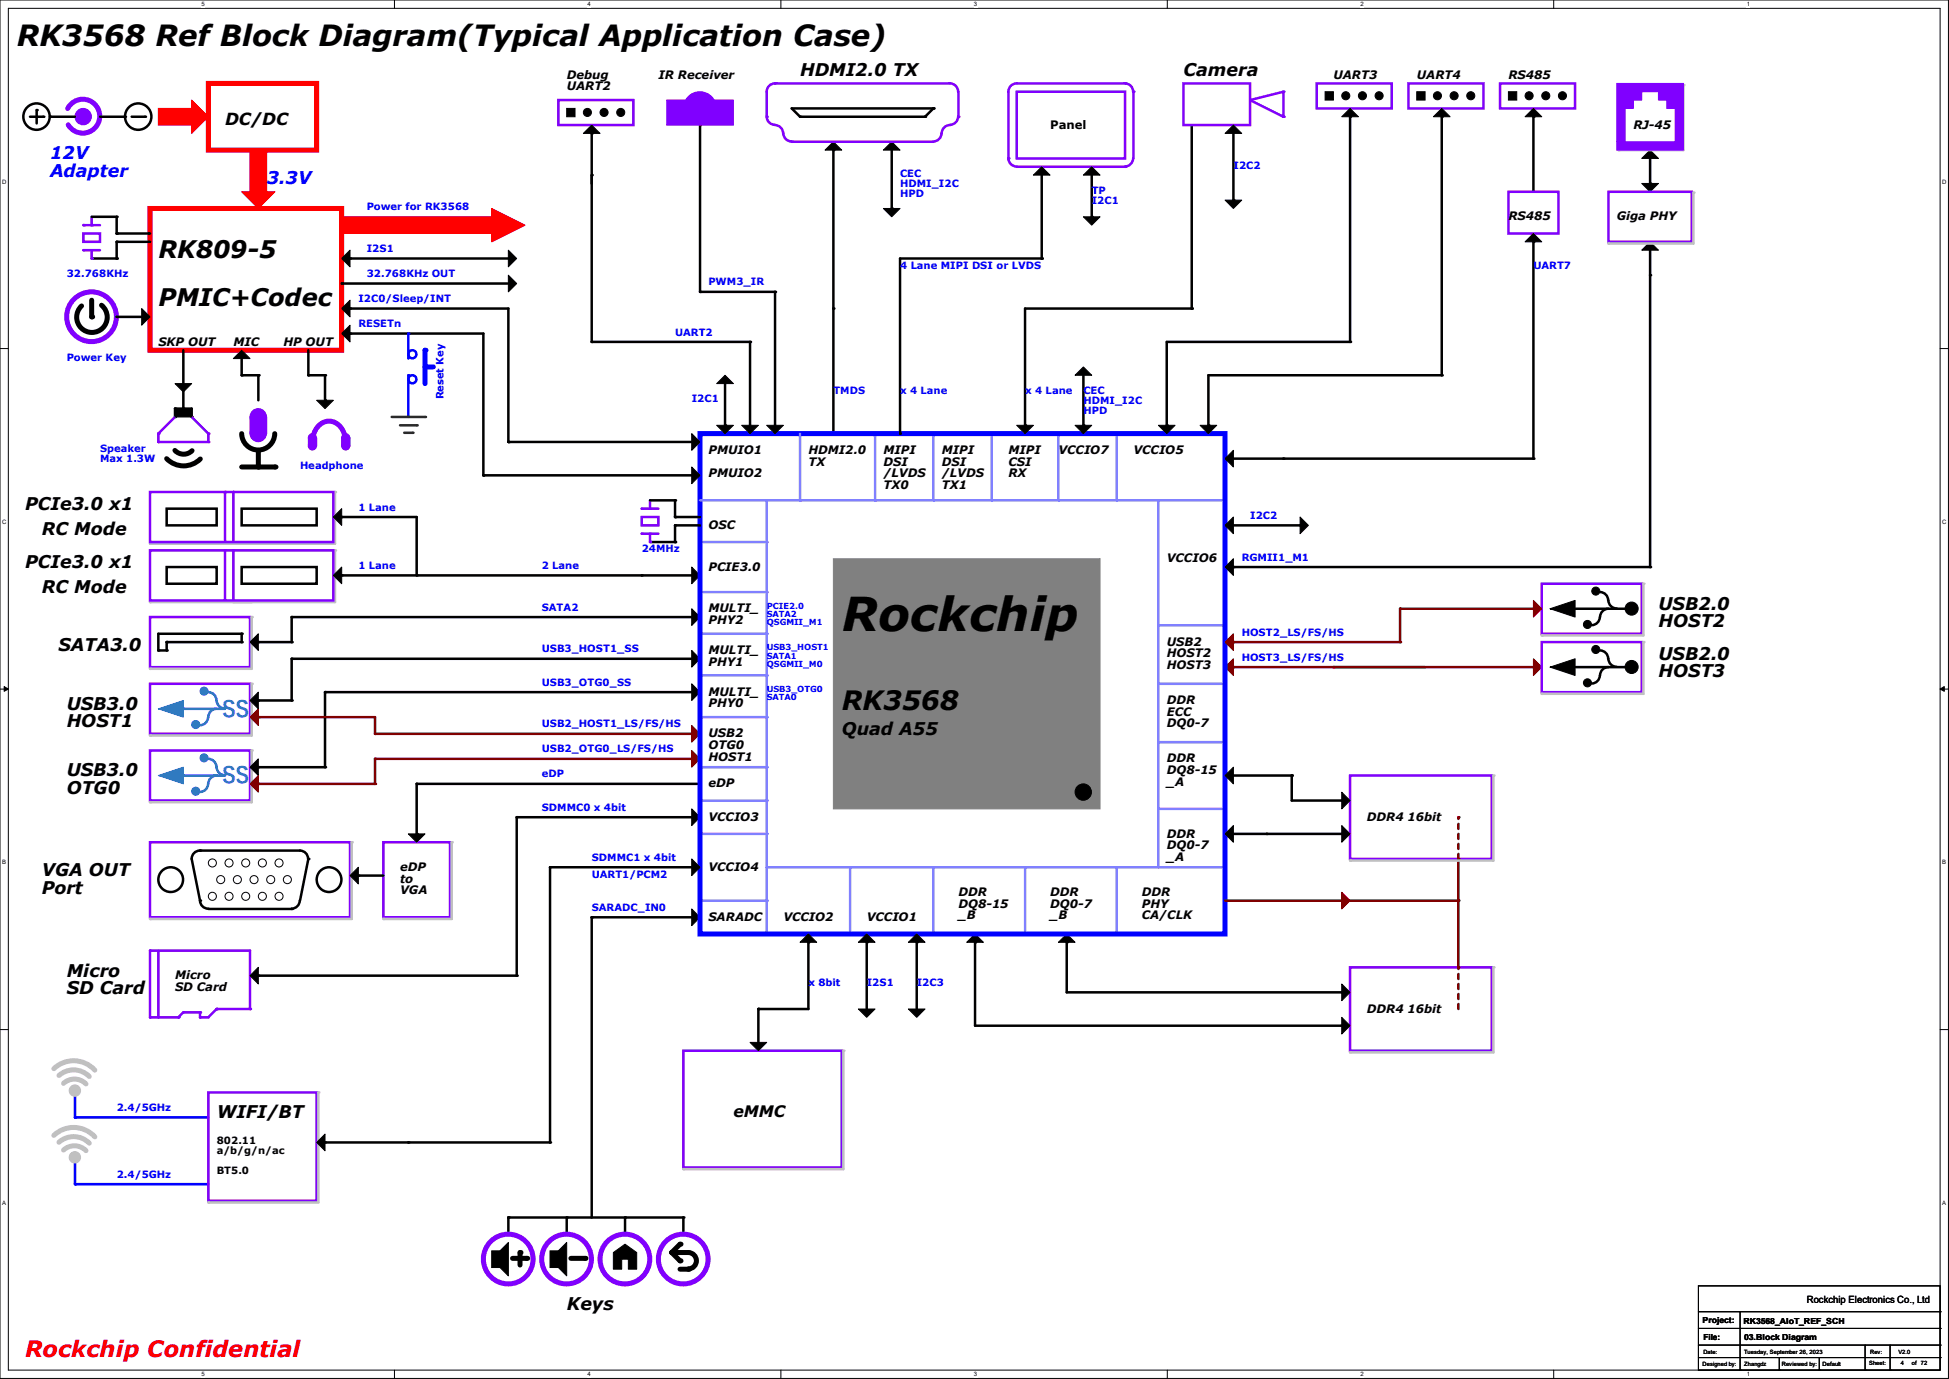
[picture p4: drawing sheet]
<svg xmlns="http://www.w3.org/2000/svg" width="297mm" height="210mm" viewBox="0 0 297 210" stroke-linecap="round" stroke-linejoin="round" font-family="sans-serif">
<defs><g id="words">
<text font-size="7.1" x="128.3" y="96.1">Rockchip</text>
<text font-size="4.4" x="2.5" y="7">RK3568 Ref Block Diagram(Typical Application Case)</text>
<text font-size="4.1" x="128.3" y="108.2">RK3568</text>
<g font-size="3.7">
<text x="24.1" y="39.3">RK809-5</text>
<text x="24.1" y="46.7">PMIC+Codec</text>
</g>
<g font-size="3.7" fill="#0080ff">
<text x="33.9" y="109">SS</text>
<text x="33.9" y="119.2">SS</text>
</g>
<text font-size="3.4" fill="#f00" x="3.8" y="206.7">Rockchip Confidential</text>
<g font-size="2.7">
<text x="121.9" y="11.6">HDMI2.0 TX</text>
<text x="180.3" y="11.6">Camera</text>
<text x="3.8" y="77.6">PCIe3.0 x1</text>
<text x="6.3" y="81.4">RC Mode</text>
<text x="3.8" y="86.5">PCIe3.0 x1</text>
<text x="6.3" y="90.3">RC Mode</text>
<text x="252.7" y="92.8">USB2.0</text>
<text x="252.7" y="95.5">HOST2</text>
<text x="8.9" y="99.2">SATA3.0</text>
<text x="252.7" y="100.5">USB2.0</text>
<text x="252.7" y="103.1">HOST3</text>
<text x="10.2" y="108.1">USB3.0</text>
<text x="10.2" y="110.7">HOST1</text>
<text x="128.3" y="111.9">Quad A55</text>
<text x="10.2" y="118.2">USB3.0</text>
<text x="10.2" y="120.9">OTG0</text>
<text x="6.3" y="133.5">VGA OUT</text>
<text x="6.3" y="136.1">Port</text>
<text x="10.2" y="148.7">Micro</text>
<text x="10.2" y="151.4">SD Card</text>
<text x="33" y="170.3">WIFI/BT</text>
<text x="86.4" y="199.5">Keys</text>
</g>
<g font-size="2.7" fill="#00f">
<text x="7.6" y="24.3">12V</text>
<text x="7.6" y="26.9">Adapter</text>
<text x="40.6" y="28.1">3.3V</text>
</g>
<text font-size="2.5" x="34.3" y="19.1">DC/DC</text>
<text font-size="2.4" x="111.8" y="170.1">eMMC</text>
<g font-size="1.8">
<text x="86.4" y="12">Debug</text>
<text x="100.3" y="12">IR Receiver</text>
<text x="203.2" y="12">UART3</text>
<text x="215.9" y="12">UART4</text>
<text x="229.9" y="12">RS485</text>
<text x="86.4" y="13.8">UART2</text>
<text x="160" y="19.6">Panel</text>
<text x="248.9" y="19.6">RJ-45</text>
<text x="229.9" y="33.6">RS485</text>
<text x="246.4" y="33.6">Giga PHY</text>
<text x="24.1" y="52.6">SKP OUT</text>
<text x="35.6" y="52.6">MIC</text>
<text x="43.2" y="52.6">HP OUT</text>
<text x="107.9" y="69.1">PMUIO1</text>
<text x="123.2" y="69.1">HDMI2.0</text>
<text x="123.2" y="70.9">TX</text>
<text x="134.6" y="69.1">MIPI</text>
<text x="134.6" y="70.9">DSI</text>
<text x="143.5" y="69.1">MIPI</text>
<text x="143.5" y="70.9">DSI</text>
<text x="153.7" y="69.1">MIPI</text>
<text x="153.7" y="70.9">CSI</text>
<text x="161.3" y="69.1">VCCIO7</text>
<text x="172.7" y="69.1">VCCIO5</text>
<text x="107.9" y="72.7">PMUIO2</text>
<text x="134.6" y="72.7">/LVDS</text>
<text x="134.6" y="74.5">TX0</text>
<text x="143.5" y="72.7">/LVDS</text>
<text x="143.5" y="74.5">TX1</text>
<text x="153.7" y="72.7">RX</text>
<text x="107.9" y="80.6">OSC</text>
<text x="107.9" y="86.9">PCIE3.0</text>
<text x="177.8" y="85.6">VCCIO6</text>
<text x="107.9" y="93.3">MULTI_</text>
<text x="107.9" y="95">PHY2</text>
<text x="107.9" y="99.6">MULTI_</text>
<text x="107.9" y="101.4">PHY1</text>
<text x="177.8" y="98.3">USB2</text>
<text x="177.8" y="100.1">HOST2</text>
<text x="177.8" y="101.9">HOST3</text>
<text x="107.9" y="106">MULTI_</text>
<text x="107.9" y="107.7">PHY0</text>
<text x="177.8" y="107.2">DDR</text>
<text x="107.9" y="112.3">USB2</text>
<text x="177.8" y="109">ECC</text>
<text x="177.8" y="110.8">DQ0-7</text>
<text x="107.9" y="114.1">OTG0</text>
<text x="107.9" y="115.9">HOST1</text>
<text x="107.9" y="119.9">eDP</text>
<text x="177.8" y="116.1">DDR</text>
<text x="177.8" y="117.9">DQ8-15</text>
<text x="177.8" y="119.7">_A</text>
<text x="107.9" y="125">VCCIO3</text>
<text x="208.3" y="125">DDR4 16bit</text>
<text x="177.8" y="127.6">DDR</text>
<text x="177.8" y="129.3">DQ0-7</text>
<text x="177.8" y="131.1">_A</text>
<text x="61" y="132.6">eDP</text>
<text x="61" y="134.4">to</text>
<text x="61" y="136.2">VGA</text>
<text x="107.9" y="132.6">VCCIO4</text>
<text x="146" y="136.4">DDR</text>
<text x="160" y="136.4">DDR</text>
<text x="174" y="136.4">DDR</text>
<text x="107.9" y="140.3">SARADC</text>
<text x="119.4" y="140.3">VCCIO2</text>
<text x="132.1" y="140.3">VCCIO1</text>
<text x="146" y="138.2">DQ8-15</text>
<text x="146" y="140">_B</text>
<text x="160" y="138.2">DQ0-7</text>
<text x="160" y="140">_B</text>
<text x="174" y="138.2">PHY</text>
<text x="174" y="140">CA/CLK</text>
<text x="26.7" y="149.1">Micro</text>
<text x="26.7" y="150.9">SD Card</text>
<text x="208.3" y="154.2">DDR4 16bit</text>
</g>
<g font-size="1.5" fill="#00f">
<text x="137.2" y="27">CEC</text>
<text x="137.2" y="28.5">HDMI_I2C</text>
<text x="166.4" y="29.5">TP</text>
<text x="188" y="25.7">I2C2</text>
<text x="55.9" y="32">Power for RK3568</text>
<text x="137.2" y="30">HPD</text>
<text x="166.4" y="31">I2C1</text>
<text x="55.9" y="38.4">I2S1</text>
<text x="137.2" y="40.9">4 Lane MIPI DSI or LVDS</text>
<text x="233.7" y="40.9">UART7</text>
<text x="10.2" y="42.2">32.768KHz</text>
<text x="54.6" y="46">I2C0/Sleep/INT</text>
<text x="55.9" y="42.2">32.768KHz OUT</text>
<text x="107.9" y="43.5">PWM3_IR</text>
<text x="54.6" y="49.8">RESETn</text>
<text x="102.9" y="51.1">UART2</text>
<text x="10.2" y="54.9">Power Key</text>
<text x="127" y="60">TMDS</text>
<text x="137.2" y="60">x 4 Lane</text>
<text x="156.2" y="60">x 4 Lane</text>
<text x="165.1" y="60">CEC</text>
<text x="67.6" y="60.8" transform="rotate(-90 67.6 60.8)">Reset Key</text>
<text x="105.4" y="61.3">I2C1</text>
<text x="165.1" y="61.5">HDMI_I2C</text>
<text x="165.1" y="63">HPD</text>
<text x="15.2" y="68.9">Speaker</text>
<text x="15.2" y="70.4">Max 1.3W</text>
<text x="45.7" y="71.4">Headphone</text>
<text x="54.6" y="77.8">1 Lane</text>
<text x="190.5" y="79">I2C2</text>
<text x="54.6" y="86.7">1 Lane</text>
<text x="82.5" y="86.7">2 Lane</text>
<text x="97.8" y="84.1">24MHz</text>
<text x="189.2" y="85.4">RGMII1_M1</text>
<text x="82.5" y="93">SATA2</text>
<text x="82.5" y="99.4">USB3_HOST1_SS</text>
<text x="189.2" y="96.8">HOST2_LS/FS/HS</text>
<text x="189.2" y="100.6">HOST3_LS/FS/HS</text>
<text x="82.5" y="104.4">USB3_OTG0_SS</text>
<text x="82.5" y="110.8">USB2_HOST1_LS/FS/HS</text>
<text x="82.5" y="114.6">USB2_OTG0_LS/FS/HS</text>
<text x="82.5" y="118.4">eDP</text>
<text x="82.5" y="123.5">SDMMC0 x 4bit</text>
<text x="90.2" y="131.1">SDMMC1 x 4bit</text>
<text x="90.2" y="133.6">UART1/PCM2</text>
<text x="90.2" y="138.7">SARADC_IN0</text>
<text x="123.2" y="150.2">x 8bit</text>
<text x="132.1" y="150.2">I2S1</text>
<text x="139.7" y="150.2">I2C3</text>
<text x="17.8" y="169.2">2.4/5GHz</text>
<text x="17.8" y="179.4">2.4/5GHz</text>
</g>
<g font-size="1.5">
<text x="33" y="174.3">802.11</text>
<text x="33" y="175.8">a/b/g/n/ac</text>
<text x="33" y="178.9">BT5.0</text>
<text x="275.3" y="198.5">Rockchip Electronics Co., Ltd</text>
</g>
<g font-size="1.3" fill="#00f">
<text x="116.8" y="92.7">PCIE2.0</text>
<text x="116.8" y="94">SATA2</text>
<text x="116.8" y="95.2">QSGMII_M1</text>
<text x="116.8" y="99.1">USB3_HOST1</text>
<text x="116.8" y="100.3">SATA1</text>
<text x="116.8" y="101.6">QSGMII_M0</text>
<text x="116.8" y="105.4">USB3_OTG0</text>
<text x="116.8" y="106.7">SATA0</text>
</g>
<g font-size="1.3">
<text x="259.5" y="201.5">Project:</text>
<text x="265.7" y="201.6">RK3568_AIoT_REF_SCH</text>
<text x="259.6" y="204">File:</text>
<text x="265.8" y="204.1">03.Block Diagram</text>
</g>
<g font-size=".9">
<text x="30.7" y=".9">5</text>
<text x="89.5" y=".9">4</text>
<text x="148.4" y=".9">3</text>
<text x="207.3" y=".9">2</text>
<text x="266.2" y=".9">1</text>
<text x=".3" y="28">D</text>
<text x="296" y="28">D</text>
<text x=".3" y="79.8">C</text>
<text x="296" y="79.8">C</text>
<text x=".3" y="131.7">B</text>
<text x="296" y="131.7">B</text>
<text x=".3" y="183.5">A</text>
<text x="296" y="183.5">A</text>
<text x="30.7" y="209.6">5</text>
<text x="89.5" y="209.6">4</text>
<text x="148.4" y="209.6">3</text>
<text x="207.3" y="209.6">2</text>
<text x="259.5" y="208.1">Designed by:</text>
<text x="259.6" y="206.2">Date:</text>
<text x="265.8" y="206.2">Tuesday, September 26, 2023</text>
<text x="265.8" y="208.1">Zhangdz</text>
<text x="266.2" y="209.6">1</text>
<text x="271.5" y="208.1">Reviewed by:</text>
<text x="277.7" y="208.1">Default</text>
<text x="284.9" y="207.9">Sheet:</text>
<text x="285" y="206.2">Rev:</text>
<text x="289.3" y="206.2">V2.0</text>
<text x="289.7" y="207.9">4</text>
<text x="291.3" y="207.9">of 72</text>
</g>
</g></defs>
<path d="M0 0h296.9v209.9h-296.9zM1.3 1.3h294.4v207.4h-294.4z" fill="none" stroke="#000" stroke-width=".15"/>
<g fill="#fff">
<path d="M30.7 .1h.5v1h-.5z"/>
<path d="M30.7 208.8h.5v1h-.5z"/>
</g>
<path d="M60.1 0v1.3M60.1 208.7v1.2" fill="none" stroke="#000" stroke-width=".15"/>
<g fill="#fff">
<path d="M89.5 .1h.5v1h-.5z"/>
<path d="M89.5 208.8h.5v1h-.5z"/>
</g>
<path d="M119 0v1.3M119 208.7v1.2" fill="none" stroke="#000" stroke-width=".15"/>
<g fill="#fff">
<path d="M148.4 .1h.5v1h-.5z"/>
<path d="M148.4 208.8h.5v1h-.5z"/>
</g>
<path d="M177.9 0v1.3M177.9 208.7v1.2" fill="none" stroke="#000" stroke-width=".15"/>
<g fill="#fff">
<path d="M207.3 .1h.5v1h-.5z"/>
<path d="M207.3 208.8h.5v1h-.5z"/>
</g>
<path d="M236.8 0v1.3M236.8 208.7v1.2" fill="none" stroke="#000" stroke-width=".15"/>
<g fill="#fff">
<path d="M266.2 .1h.5v1h-.5z"/>
<path d="M266.2 208.8h.5v1h-.5z"/>
<path d="M.3 27.2h.7v1h-.7z"/>
<path d="M296 27.2h.6v1h-.6z"/>
<path d="M.3 79h.7v1h-.7z"/>
<path d="M296 79h.6v1h-.6z"/>
</g>
<path d="M0 53.1h1.3M295.7 53.1h1.2" fill="none" stroke="#000" stroke-width=".15"/>
<g fill="#fff">
<path d="M.3 130.9h.6v1h-.6z"/>
<path d="M296 130.9h.6v1h-.6z"/>
</g>
<path d="M0 104.9h1.3M295.7 104.9h1.2" fill="none" stroke="#000" stroke-width=".15"/>
<path d="M.6 104.6l.7 .3-.7 .4zM295.7 104.9l.6-.3v.7z" fill="#000" stroke="#000" stroke-width=".15"/>
<g fill="#fff">
<path d="M.3 182.7h.6v1h-.6z"/>
<path d="M296 182.7h.5v1h-.5z"/>
</g>
<path d="M0 156.8h1.3M295.7 156.8h1.2" fill="none" stroke="#000" stroke-width=".15"/>
<path d="M33 153.7h5.1" fill="none" stroke="#8000ff" stroke-width=".38"/>
<circle cx="33" cy="153.7" r=".19" fill="#8000ff"/>
<path d="M33 153.7l-1.3 1.2" fill="none" stroke="#8000ff" stroke-width=".38"/>
<circle cx="33" cy="153.7" r=".19" fill="#8000ff"/>
<path d="M30.5 154.9h1.2" fill="none" stroke="#8000ff" stroke-width=".38"/>
<circle cx="30.5" cy="154.9" r=".19" fill="#8000ff"/>
<path d="M30.5 154.2v.7" fill="none" stroke="#8000ff" stroke-width=".38"/>
<circle cx="30.5" cy="154.2" r=".19" fill="#8000ff"/>
<path d="M27.9 154.2h2.6" fill="none" stroke="#8000ff" stroke-width=".38"/>
<circle cx="27.9" cy="154.2" r=".19" fill="#8000ff"/>
<path d="M27.9 154.2l-.7 .7" fill="none" stroke="#8000ff" stroke-width=".38"/>
<circle cx="27.2" cy="154.9" r=".19" fill="#8000ff"/>
<path d="M22.9 154.9h4.3" fill="none" stroke="#8000ff" stroke-width=".38"/>
<circle cx="27.2" cy="154.9" r=".19" fill="#8000ff"/>
<path d="M22.9 144.8v10.1" fill="none" stroke="#8000ff" stroke-width=".38"/>
<circle cx="22.9" cy="154.9" r=".19" fill="#8000ff"/>
<path d="M38.1 144.8v8.9" fill="none" stroke="#8000ff" stroke-width=".38"/>
<circle cx="38.1" cy="153.7" r=".19" fill="#8000ff"/>
<path d="M22.9 144.8h15.2" fill="none" stroke="#8000ff" stroke-width=".38"/>
<circle cx="22.9" cy="144.8" r=".19" fill="#8000ff"/>
<path d="M24.1 144.8v10.1" fill="none" stroke="#8000ff" stroke-width=".38"/>
<circle cx="24.1" cy="154.9" r=".19" fill="#8000ff"/>
<g fill="none" stroke="#000" stroke-width=".38">
<path d="M4.6 17.8h2M5.6 16.8v2M7.6 17.8h3.8M15.2 17.8h3.8M20.1 17.8h2M22.9 36.8h-5.1v2.6h-3.8M105.4 139.7h-15.2v45.7M39.4 148.6h39.3M86.4 185.4v2.6M95.2 185.4v2.6M104.1 185.4h-26.6v2.6"/>
<circle cx="5.6" cy="17.8" r="2.01"/>
<circle cx="21.1" cy="17.8" r="2.01"/>
</g>
<g fill="#000">
<circle cx="5.6" cy="16.8" r=".19"/>
<circle cx="6.6" cy="17.8" r=".19"/>
<circle cx="7.6" cy="17.8" r=".19"/>
<circle cx="19.1" cy="17.8" r=".19"/>
<circle cx="22.1" cy="17.8" r=".19"/>
<circle cx="17.8" cy="36.8" r=".19"/>
<circle cx="17.8" cy="39.4" r=".19"/>
<circle cx="90.2" cy="139.7" r=".19"/>
<circle cx="39.4" cy="148.6" r=".19"/>
<circle cx="77.5" cy="185.4" r=".19"/>
<circle cx="86.4" cy="185.4" r=".19"/>
<circle cx="95.2" cy="185.4" r=".19"/>
</g>
<g fill="#000" stroke="#000" stroke-width=".15">
<path d="M105.4 123.2l1.3 1.3-1.3 1.2z" fill-rule="evenodd"/>
<path d="M38.1 148.6l1.3-1.3v2.6z" fill-rule="evenodd"/>
</g>
<circle cx="12.7" cy="17.8" r="1.25" fill="#8000ff" stroke="#8000ff" stroke-width=".15"/>
<path d="M10.3 16.5a2.58 2.58 0 0 1 3.9-.8 2.58 2.58 0 0 1 .1 3.9 2.58 2.58 0 0 1-3.9-.6" fill="none" stroke="#8000ff" stroke-width=".76"/>
<path d="M31.7 12.7h16.6v10.2h-16.6zM22.9 31.7h29.2v21.6h-29.2z" fill="none" stroke="#f00" stroke-width=".76"/>
<g fill="#f00" stroke="#f00" stroke-width=".15">
<path d="M24.1 16.5h5.1v2.5h-5.1z" fill-rule="evenodd"/>
<path d="M29.2 15.2l2.5 2.6-2.5 2.5z" fill-rule="evenodd"/>
<path d="M52.1 33h22.8v2.6h-22.8z" fill-rule="evenodd"/>
<path d="M36.8 29.2h5.1l-2.5 2.5z" fill-rule="evenodd"/>
<path d="M38.1 22.9h2.5v6.3h-2.5z" fill-rule="evenodd"/>
</g>
<path d="M12.7 35.6h2.5v1.2h-2.5zM12.7 34.3h2.5" fill="none" stroke="#8000ff" stroke-width=".38"/>
<circle cx="12.7" cy="34.3" r=".19" fill="#8000ff"/>
<path d="M14 33v1.3" fill="none" stroke="#8000ff" stroke-width=".38"/>
<circle cx="14" cy="34.3" r=".19" fill="#8000ff"/>
<path d="M12.7 38.1h2.5" fill="none" stroke="#8000ff" stroke-width=".38"/>
<circle cx="12.7" cy="38.1" r=".19" fill="#8000ff"/>
<path d="M14 38.1v1.3" fill="none" stroke="#8000ff" stroke-width=".38"/>
<circle cx="14" cy="39.4" r=".19" fill="#8000ff"/>
<path d="M14 33h3.8v2.6h5.1" fill="none" stroke="#000" stroke-width=".38"/>
<g fill="#000">
<circle cx="17.8" cy="35.6" r=".19"/>
<circle cx="17.8" cy="33" r=".19"/>
</g>
<path d="M35.6 83.8v7.6" fill="none" stroke="#8000ff" stroke-width=".38"/>
<circle cx="35.6" cy="83.8" r=".19" fill="#8000ff"/>
<path d="M34.3 83.8v7.6" fill="none" stroke="#8000ff" stroke-width=".38"/>
<circle cx="34.3" cy="83.8" r=".19" fill="#8000ff"/>
<path d="M51.1 83.8v7.9" fill="none" stroke="#c0c0c0" stroke-width=".38"/>
<circle cx="51.1" cy="83.8" r=".19" fill="#c0c0c0"/>
<path d="M22.9 91.7h15.5" fill="none" stroke="#c0c0c0" stroke-width=".38"/>
<circle cx="22.9" cy="91.7" r=".19" fill="#c0c0c0"/>
<path d="M35.6 91.7h15.5" fill="none" stroke="#c0c0c0" stroke-width=".38"/>
<circle cx="35.6" cy="91.7" r=".19" fill="#c0c0c0"/>
<path d="M22.9 83.8h27.9v7.6h-27.9zM22.9 94h15.2v7.6h-15.2z" fill="none" stroke="#8000ff" stroke-width=".38"/>
<path d="M24.1 96.5h12.7v1.3h-11.4v1.3h-1.3zM25.4 86.4h7.6v2.5h-7.6zM36.8 86.4h11.5v2.5h-11.5z" fill="none" stroke="#000" stroke-width=".38"/>
<path d="M105.4 92.7l1.3 1.3-1.3 1.2z" fill-rule="evenodd" fill="#000" stroke="#000" stroke-width=".15"/>
<g fill="#000">
<circle cx="24.1" cy="99.1" r=".19"/>
<circle cx="25.4" cy="99.1" r=".19"/>
<circle cx="25.4" cy="97.8" r=".19"/>
<circle cx="36.8" cy="96.5" r=".19"/>
<circle cx="36.8" cy="97.8" r=".19"/>
</g>
<path d="M38.4 94v7.9" fill="none" stroke="#c0c0c0" stroke-width=".38"/>
<circle cx="38.4" cy="94" r=".19" fill="#c0c0c0"/>
<path d="M22.9 101.9h15.5" fill="none" stroke="#c0c0c0" stroke-width=".38"/>
<circle cx="22.9" cy="101.9" r=".19" fill="#c0c0c0"/>
<path d="M27.9 107.9h6.4M31.7 109.2a1.25 1.25 0 0 1-1.2 1.2M31.7 105.4a1.25 1.25 0 0 1 1.3 1.3M33 106.7a1.25 1.25 0 0 0 1.3 1.2M33 107.9a1.25 1.25 0 0 0-1.2 1.3" fill="none" stroke="#0080ff" stroke-width=".38"/>
<path d="M22.9 104.1h15.2v7.7h-15.2z" fill="none" stroke="#8000ff" stroke-width=".38"/>
<circle cx="27.9" cy="108" r=".19" fill="#0080ff"/>
<path d="M24.1 107.9l3.8-1.2v2.5l-3.8-1.3h1.3z" fill-rule="evenodd" fill="#0080ff" stroke="#0080ff" stroke-width=".15"/>
<path d="M38.4 104.1v7.9" fill="none" stroke="#c0c0c0" stroke-width=".38"/>
<circle cx="38.4" cy="104.1" r=".19" fill="#c0c0c0"/>
<path d="M22.9 112h15.5" fill="none" stroke="#c0c0c0" stroke-width=".38"/>
<circle cx="22.9" cy="112" r=".19" fill="#c0c0c0"/>
<path d="M27.9 118.1h6.4M31.7 119.4a1.25 1.25 0 0 1-1.2 1.2M31.7 115.6a1.25 1.25 0 0 1 1.3 1.2M33 116.8a1.25 1.25 0 0 0 1.3 1.3M33 118.1a1.25 1.25 0 0 0-1.2 1.3" fill="none" stroke="#0080ff" stroke-width=".38"/>
<path d="M22.9 114.3h15.2v7.6h-15.2z" fill="none" stroke="#8000ff" stroke-width=".38"/>
<circle cx="27.9" cy="118.1" r=".19" fill="#0080ff"/>
<path d="M24.1 118.1l3.8-1.3v2.6l-3.8-1.3h1.3z" fill-rule="evenodd" fill="#0080ff" stroke="#0080ff" stroke-width=".15"/>
<path d="M38.4 114.3v7.9" fill="none" stroke="#c0c0c0" stroke-width=".38"/>
<circle cx="38.4" cy="114.3" r=".19" fill="#c0c0c0"/>
<path d="M22.9 122.2h15.5" fill="none" stroke="#c0c0c0" stroke-width=".38"/>
<circle cx="22.9" cy="122.2" r=".19" fill="#c0c0c0"/>
<g fill="#000" stroke="#000" stroke-width=".15">
<path d="M39.4 96.5v2.6l-1.3-1.3z" fill-rule="evenodd"/>
<path d="M52.1 86.4v2.5l-1.3-1.3z" fill-rule="evenodd"/>
<path d="M39.4 105.4v2.5l-1.3-1.2z" fill-rule="evenodd"/>
</g>
<path d="M105.4 94h-61v3.8h-5M44.4 100.3v6.4h-5M49.5 105.4v11.4" fill="none" stroke="#000" stroke-width=".38"/>
<g fill="#000">
<circle cx="39.4" cy="97.8" r=".19"/>
<circle cx="44.5" cy="94" r=".19"/>
<circle cx="44.5" cy="97.8" r=".19"/>
<circle cx="39.4" cy="106.7" r=".19"/>
<circle cx="44.4" cy="106.7" r=".19"/>
<circle cx="49.5" cy="116.8" r=".19"/>
</g>
<path d="M39.4 109.2h17.7" fill="none" stroke="#800000" stroke-width=".38"/>
<circle cx="39.4" cy="109.2" r=".19" fill="#800000"/>
<g fill="#800000" stroke="#800000" stroke-width=".15">
<path d="M38.1 109.2l1.3-1.3v2.6z" fill-rule="evenodd"/>
<path d="M39.4 118.1v2.5l-1.3-1.2z" fill-rule="evenodd"/>
<path d="M105.4 110.5l1.3 1.3-1.3 1.2z" fill-rule="evenodd"/>
<path d="M105.4 114.3l1.3 1.3-1.3 1.2z" fill-rule="evenodd"/>
</g>
<path d="M39.4 115.6v2.5l-1.3-1.3z" fill-rule="evenodd" fill="#000" stroke="#000" stroke-width=".15"/>
<path d="M39.4 116.8h10.1" fill="none" stroke="#000" stroke-width=".38"/>
<circle cx="39.4" cy="116.8" r=".19" fill="#000"/>
<path d="M57.1 111.8h48.3" fill="none" stroke="#800000" stroke-width=".38"/>
<circle cx="105.4" cy="111.8" r=".19" fill="#800000"/>
<path d="M17.8 48.3h3.8M44.4 100.3h61M49.5 105.4h55.9M63.5 119.4h43.2M105.4 124.5h-26.7v24.1M104.1 185.4v2.6" fill="none" stroke="#000" stroke-width=".38"/>
<g fill="#000">
<circle cx="14" cy="48.3" r=".38"/>
<circle cx="17.8" cy="48.3" r=".19"/>
<circle cx="44.5" cy="100.3" r=".19"/>
<circle cx="49.5" cy="105.4" r=".19"/>
<circle cx="63.5" cy="119.4" r=".19"/>
<circle cx="78.7" cy="124.5" r=".19"/>
<circle cx="78.7" cy="148.6" r=".19"/>
<circle cx="104.1" cy="185.4" r=".19"/>
</g>
<g fill="#000" stroke="#000" stroke-width=".15">
<path d="M21.6 47l1.3 1.3-1.3 1.2z" fill-rule="evenodd"/>
<path d="M105.4 104.1l1.3 1.3-1.3 1.3z" fill-rule="evenodd"/>
<path d="M105.4 99.1l1.3 1.2-1.3 1.3z" fill-rule="evenodd"/>
</g>
<circle cx="13.9" cy="48.2" r="3.8" fill="none" stroke="#8000ff" stroke-width=".76"/>
<path d="M14 45.7v2.6M15.5 46.5a2.33 2.33 0 0 1 .3 3.3 2.33 2.33 0 0 1-3.4 .2 2.33 2.33 0 0 1 0-3.4" fill="none" stroke="#000" stroke-width=".76"/>
<path d="M57.1 109.2v2.6" fill="none" stroke="#800000" stroke-width=".38"/>
<circle cx="57.1" cy="111.8" r=".19" fill="#800000"/>
<path d="M39.4 119.4h17.7" fill="none" stroke="#800000" stroke-width=".38"/>
<circle cx="39.4" cy="119.4" r=".19" fill="#800000"/>
<path d="M57.1 115.6v3.8" fill="none" stroke="#800000" stroke-width=".38"/>
<circle cx="57.1" cy="119.4" r=".19" fill="#800000"/>
<path d="M57.1 115.6h48.3" fill="none" stroke="#800000" stroke-width=".38"/>
<circle cx="57.1" cy="115.6" r=".19" fill="#800000"/>
<path d="M105.4 138.4l1.3 1.3-1.3 1.3z" fill-rule="evenodd" fill="#000" stroke="#000" stroke-width=".15"/>
<path d="M127 47v19M115.6 153.7h7.6" fill="none" stroke="#000" stroke-width=".38"/>
<g fill="#000">
<circle cx="127" cy="47" r=".19"/>
<circle cx="115.6" cy="153.7" r=".19"/>
</g>
<path d="M104.1 160h24.2v17.8h-24.2z" fill="none" stroke="#8000ff" stroke-width=".38"/>
<path d="M104.1 178.1h24.4" fill="none" stroke="#c0c0c0" stroke-width=".38"/>
<circle cx="104.1" cy="178.1" r=".19" fill="#c0c0c0"/>
<path d="M128.5 160v18.1" fill="none" stroke="#c0c0c0" stroke-width=".38"/>
<circle cx="128.5" cy="160" r=".19" fill="#c0c0c0"/>
<path d="M27.9 53.3v8.9M47 53.3v3.8M29.2 62.2h-2.5v1.3" fill="none" stroke="#000" stroke-width=".38"/>
<g fill="#000">
<circle cx="47" cy="57.2" r=".19"/>
<circle cx="26.7" cy="62.2" r=".19"/>
<circle cx="26.7" cy="63.5" r=".19"/>
<circle cx="27.9" cy="62.2" r=".19"/>
</g>
<path d="M26.7 63.5l-2.6 2.5" fill="none" stroke="#8000ff" stroke-width=".38"/>
<circle cx="24.1" cy="66" r=".19" fill="#8000ff"/>
<path d="M29.2 62.2v1.3" fill="none" stroke="#000" stroke-width=".38"/>
<circle cx="29.2" cy="63.5" r=".19" fill="#000"/>
<path d="M29.2 63.5l2.5 2.5" fill="none" stroke="#8000ff" stroke-width=".38"/>
<circle cx="31.7" cy="66" r=".19" fill="#8000ff"/>
<path d="M31.7 66v1.3" fill="none" stroke="#8000ff" stroke-width=".38"/>
<circle cx="31.7" cy="67.3" r=".19" fill="#8000ff"/>
<path d="M24.1 67.3h7.6" fill="none" stroke="#8000ff" stroke-width=".38"/>
<circle cx="24.1" cy="67.3" r=".19" fill="#8000ff"/>
<path d="M24.1 66v1.3" fill="none" stroke="#8000ff" stroke-width=".38"/>
<circle cx="24.1" cy="66" r=".19" fill="#8000ff"/>
<path d="M25.4 69.9a3.6 3.6 0 0 0 5.1 0M26.7 68.6a1.82 1.82 0 0 0 2.6 0M78.1 191.6h2.2M79.2 190.8v1.9M87 191.6h2.2M102.4 190.8h2.5a1.25 1.25 0 0 1 1.2 1.2 1.25 1.25 0 0 1-1.2 1.3M102.4 190.8l1.2 1.2M103.6 193.3h1.3M103.6 189.5l-1.2 1.3" fill="none" stroke="#000" stroke-width=".76"/>
<g fill="#000" stroke="#000" stroke-width=".15">
<path d="M90.2 19l1.2 1.3h-2.5z" fill-rule="evenodd"/>
<path d="M250.2 38.1l1.3-1.3 1.2 1.3z" fill-rule="evenodd"/>
<path d="M250.2 27.9h2.5l-1.2 1.3z" fill-rule="evenodd"/>
<path d="M250.2 24.1l1.3-1.2 1.2 1.2z" fill-rule="evenodd"/>
<path d="M35.6 54.6l1.2-1.3 1.3 1.3z" fill-rule="evenodd"/>
<path d="M204.5 120.6l1.2 1.3-1.2 1.3z" fill-rule="evenodd"/>
<path d="M204.5 125.7l1.2 1.3-1.2 1.3z" fill-rule="evenodd"/>
<path d="M204.5 154.9l1.2 1.3-1.2 1.3z" fill-rule="evenodd"/>
<path d="M204.5 149.9l1.2 1.2-1.2 1.3z" fill-rule="evenodd"/>
<path d="M76.2 190.5l1.3-1.3v5.1l-1.3-1.3z" fill-rule="evenodd"/>
<path d="M74.9 190.5h1.3v2.5h-1.3z" fill-rule="evenodd"/>
<path d="M83.8 190.5h1.3v2.5h-1.3z" fill-rule="evenodd"/>
<path d="M85.1 190.5l1.3-1.3v5.1l-1.3-1.3z" fill-rule="evenodd"/>
<path d="M93.5 190.8l1.7-1.3 1.8 1.3v2.5h-1.2v-1.5h-1.1v1.5h-1.2z" fill-rule="evenodd"/>
<circle cx="89.5" cy="17.1" r=".61"/>
<circle cx="92.1" cy="17.1" r=".61"/>
</g>
<path d="M85.1 15.2h11.4v3.8h-11.4zM245.1 29.2h12.7v7.6h-12.7zM205.7 118.1h21.6v12.7h-21.6zM205.7 147.3h21.6v12.7h-21.6z" fill="none" stroke="#8000ff" stroke-width=".38"/>
<path d="M90.2 20.3v7.6M251.5 24.1v3.8M251.5 38.1v48.3M77.5 47v20.3M188 118.1h8.8v3.8h7.7M188 127h5M148.6 156.2h55.9M162.6 151.1h41.9" fill="none" stroke="#000" stroke-width=".38"/>
<g fill="#000">
<circle cx="90.2" cy="20.3" r=".19"/>
<circle cx="251.5" cy="27.9" r=".19"/>
<circle cx="251.5" cy="41.9" r=".19"/>
<circle cx="77.5" cy="67.3" r=".19"/>
<circle cx="251.5" cy="86.4" r=".19"/>
<circle cx="196.8" cy="118.1" r=".19"/>
<circle cx="193" cy="127" r=".19"/>
<circle cx="204.5" cy="121.9" r=".19"/>
<circle cx="204.5" cy="156.2" r=".19"/>
<circle cx="204.5" cy="151.1" r=".19"/>
<circle cx="79.2" cy="190.8" r=".38"/>
<circle cx="80.3" cy="191.6" r=".38"/>
<circle cx="89.2" cy="191.6" r=".38"/>
<circle cx="102.4" cy="190.8" r=".38"/>
<circle cx="103.6" cy="192" r=".38"/>
<circle cx="103.6" cy="189.5" r=".38"/>
<circle cx="104.9" cy="193.3" r=".38"/>
</g>
<g fill="none" stroke="#8000ff" stroke-width=".76">
<circle cx="77.4" cy="191.7" r="3.8"/>
<circle cx="86.3" cy="191.7" r="3.8"/>
<circle cx="95.2" cy="191.7" r="3.8"/>
<circle cx="104.1" cy="191.7" r="3.8"/>
</g>
<path d="M188 101.6h29.2" fill="none" stroke="#800000" stroke-width=".38"/>
<circle cx="188" cy="101.6" r=".19" fill="#800000"/>
<path d="M213.4 92.7v5.1" fill="none" stroke="#800000" stroke-width=".38"/>
<circle cx="213.4" cy="97.8" r=".19" fill="#800000"/>
<g fill="#000" stroke="#000" stroke-width=".15">
<path d="M127 21.6l1.3 1.3h-2.6z" fill-rule="evenodd"/>
<path d="M135.9 21.6l1.3 1.3h-2.6z" fill-rule="evenodd"/>
<path d="M26.7 62.2h2.5v1.3h-2.5z" fill-rule="evenodd"/>
<path d="M148.6 142.2l1.3 1.3h-2.6z" fill-rule="evenodd"/>
<path d="M162.6 142.2l1.2 1.3h-2.5z" fill-rule="evenodd"/>
</g>
<path d="M90.2 26.7v25.4h24.1M127 22.9v24.1M135.9 22.9v8.8M52.1 87.6h45.7M148.6 143.5v12.7M162.6 143.5v7.6" fill="none" stroke="#000" stroke-width=".38"/>
<g fill="#000">
<circle cx="90.2" cy="26.7" r=".19"/>
<circle cx="127" cy="22.9" r=".19"/>
<circle cx="135.9" cy="31.8" r=".19"/>
<circle cx="90.2" cy="52.1" r=".19"/>
<circle cx="52.1" cy="87.6" r=".19"/>
<circle cx="148.6" cy="143.5" r=".19"/>
<circle cx="162.6" cy="143.5" r=".19"/>
</g>
<path d="M133.3 66v10.2" fill="none" stroke="#8080ff" stroke-width=".38"/>
<circle cx="133.3" cy="76.2" r=".19" fill="#8080ff"/>
<path d="M151.1 66v10.2" fill="none" stroke="#8080ff" stroke-width=".38"/>
<circle cx="151.1" cy="76.2" r=".19" fill="#8080ff"/>
<path d="M161.3 66v10.2" fill="none" stroke="#8080ff" stroke-width=".38"/>
<circle cx="161.3" cy="76.2" r=".19" fill="#8080ff"/>
<path d="M170.2 66v10.2" fill="none" stroke="#8080ff" stroke-width=".38"/>
<circle cx="170.2" cy="76.2" r=".19" fill="#8080ff"/>
<path d="M142.2 66v10.2" fill="none" stroke="#8080ff" stroke-width=".38"/>
<circle cx="142.2" cy="76.2" r=".19" fill="#8080ff"/>
<path d="M176.5 76.2h10.2" fill="none" stroke="#8080ff" stroke-width=".38"/>
<circle cx="186.7" cy="76.2" r=".19" fill="#8080ff"/>
<path d="M176.5 95.2h10.2" fill="none" stroke="#8080ff" stroke-width=".38"/>
<circle cx="186.7" cy="95.3" r=".19" fill="#8080ff"/>
<path d="M176.5 104.1h10.2" fill="none" stroke="#8080ff" stroke-width=".38"/>
<circle cx="186.7" cy="104.1" r=".19" fill="#8080ff"/>
<path d="M176.5 113h10.2" fill="none" stroke="#8080ff" stroke-width=".38"/>
<circle cx="186.7" cy="113" r=".19" fill="#8080ff"/>
<path d="M176.5 123.2h10.2" fill="none" stroke="#8080ff" stroke-width=".38"/>
<circle cx="186.7" cy="123.2" r=".19" fill="#8080ff"/>
<path d="M176.5 132.1h10.2" fill="none" stroke="#8080ff" stroke-width=".38"/>
<circle cx="186.7" cy="132.1" r=".19" fill="#8080ff"/>
<path d="M106.7 82.5h10.1" fill="none" stroke="#8080ff" stroke-width=".38"/>
<circle cx="116.8" cy="82.6" r=".19" fill="#8080ff"/>
<path d="M106.7 90.2h10.1" fill="none" stroke="#8080ff" stroke-width=".38"/>
<circle cx="116.8" cy="90.2" r=".19" fill="#8080ff"/>
<path d="M106.7 96.5h10.1" fill="none" stroke="#8080ff" stroke-width=".38"/>
<circle cx="116.8" cy="96.5" r=".19" fill="#8080ff"/>
<path d="M106.7 102.9h10.1" fill="none" stroke="#8080ff" stroke-width=".38"/>
<circle cx="116.8" cy="102.9" r=".19" fill="#8080ff"/>
<path d="M106.7 109.2h10.1" fill="none" stroke="#8080ff" stroke-width=".38"/>
<circle cx="116.8" cy="109.2" r=".19" fill="#8080ff"/>
<path d="M106.7 116.8h10.1" fill="none" stroke="#8080ff" stroke-width=".38"/>
<circle cx="116.8" cy="116.8" r=".19" fill="#8080ff"/>
<path d="M106.7 121.9h10.1" fill="none" stroke="#8080ff" stroke-width=".38"/>
<circle cx="116.8" cy="121.9" r=".19" fill="#8080ff"/>
<path d="M106.7 127h10.1" fill="none" stroke="#8080ff" stroke-width=".38"/>
<circle cx="116.8" cy="127" r=".19" fill="#8080ff"/>
<path d="M106.7 137.2h10.1" fill="none" stroke="#8080ff" stroke-width=".38"/>
<circle cx="116.8" cy="137.2" r=".19" fill="#8080ff"/>
<path d="M116.8 132.1v10.1" fill="none" stroke="#8080ff" stroke-width=".38"/>
<circle cx="116.8" cy="132.1" r=".19" fill="#8080ff"/>
<path d="M129.5 132.1v10.1" fill="none" stroke="#8080ff" stroke-width=".38"/>
<circle cx="129.5" cy="132.1" r=".19" fill="#8080ff"/>
<path d="M142.2 132.1v10.1" fill="none" stroke="#8080ff" stroke-width=".38"/>
<circle cx="142.2" cy="132.1" r=".19" fill="#8080ff"/>
<path d="M156.2 132.1v10.1" fill="none" stroke="#8080ff" stroke-width=".38"/>
<circle cx="156.2" cy="132.1" r=".19" fill="#8080ff"/>
<path d="M170.2 132.1v10.1" fill="none" stroke="#8080ff" stroke-width=".38"/>
<circle cx="170.2" cy="132.1" r=".19" fill="#8080ff"/>
<path d="M118.1 12.7a1.25 1.25 0 0 0-1.3 1.3v3.8" fill="none" stroke="#8000ff" stroke-width=".38"/>
<circle cx="116.8" cy="17.8" r=".19" fill="#8000ff"/>
<path d="M118.1 12.7h26.7" fill="none" stroke="#8000ff" stroke-width=".38"/>
<circle cx="118.1" cy="12.7" r=".19" fill="#8000ff"/>
<path d="M116.8 17.8a1.25 1.25 0 0 0 1.3 1.2M118.1 19a1.25 1.25 0 0 1 1.2 1.3M119.4 20.3a1.25 1.25 0 0 0 1.2 1.2M120.6 21.6h21.6" fill="none" stroke="#8000ff" stroke-width=".38"/>
<circle cx="120.6" cy="21.6" r=".19" fill="#8000ff"/>
<path d="M144.8 12.7a1.25 1.25 0 0 1 1.2 1.3M146 14v3.8" fill="none" stroke="#8000ff" stroke-width=".38"/>
<circle cx="146.1" cy="17.8" r=".19" fill="#8000ff"/>
<path d="M144.8 19a1.25 1.25 0 0 0-1.3 1.3M146 17.8a1.25 1.25 0 0 1-1.2 1.2M143.5 20.3a1.25 1.25 0 0 1-1.3 1.2" fill="none" stroke="#8000ff" stroke-width=".38"/>
<path d="M120.6 16.5h21.6l-1.2 1.3h-19.1zM97.8 87.6h7.6" fill="none" stroke="#000" stroke-width=".38"/>
<g fill="#000">
<circle cx="121.9" cy="17.8" r=".19"/>
<circle cx="141" cy="17.8" r=".19"/>
<circle cx="142.2" cy="16.5" r=".19"/>
<circle cx="97.8" cy="87.6" r=".19"/>
</g>
<path d="M186.7 101.6l1.3-1.3v2.6z" fill-rule="evenodd" fill="#800000" stroke="#800000" stroke-width=".15"/>
<g fill="#000" stroke="#000" stroke-width=".15">
<path d="M26.7 58.4h2.5l-1.3 1.3z" fill-rule="evenodd"/>
<path d="M105.4 86.4l1.3 1.2-1.3 1.3z" fill-rule="evenodd"/>
<circle cx="165.1" cy="120.6" r="1.25"/>
</g>
<path d="M74.9 31.7l5.1 2.6-5.1 2.5z" fill-rule="evenodd" fill="#f00" stroke="#f00" stroke-width=".15"/>
<path d="M106.7 66h80v76.2h-80z" fill="none" stroke="#00f" stroke-width=".76"/>
<path d="M127 85.1h40.6v38.1h-40.6z" fill-rule="evenodd" fill="#808080" stroke="#808080" stroke-width=".15"/>
<path d="M121.9 66v10.2" fill="none" stroke="#8080ff" stroke-width=".38"/>
<circle cx="121.9" cy="76.2" r=".19" fill="#8080ff"/>
<path d="M106.7 76.2h10.1M116.8 76.2h59.7v55.9h-59.7z" fill="none" stroke="#8080ff" stroke-width=".38"/>
<circle cx="116.8" cy="76.2" r=".19" fill="#8080ff"/>
<path d="M106.7 80h-3.8v2.5h-3.8" fill="none" stroke="#000" stroke-width=".38"/>
<g fill="#000">
<circle cx="102.9" cy="80" r=".19"/>
<circle cx="102.9" cy="82.5" r=".19"/>
</g>
<path d="M97.8 78.7h2.5v1.3h-2.5zM97.8 77.5h2.5" fill="none" stroke="#8000ff" stroke-width=".38"/>
<circle cx="97.8" cy="77.5" r=".19" fill="#8000ff"/>
<path d="M99.1 76.2v1.3" fill="none" stroke="#8000ff" stroke-width=".38"/>
<circle cx="99.1" cy="77.5" r=".19" fill="#8000ff"/>
<path d="M97.8 81.3h2.5" fill="none" stroke="#8000ff" stroke-width=".38"/>
<circle cx="97.8" cy="81.3" r=".19" fill="#8000ff"/>
<path d="M99.1 81.3v1.2" fill="none" stroke="#8000ff" stroke-width=".38"/>
<circle cx="99.1" cy="82.6" r=".19" fill="#8000ff"/>
<path d="M99.1 76.2h3.8v2.5h3.8M237.5 92.7h10.1M243.8 94a1.25 1.25 0 0 1-1.2 1.2M243.8 90.2a1.25 1.25 0 0 1 1.3 1.2M245.1 91.4a1.25 1.25 0 0 0 1.3 1.3M245.1 92.7a1.25 1.25 0 0 0-1.3 1.3" fill="none" stroke="#000" stroke-width=".38"/>
<g fill="#000">
<circle cx="102.9" cy="78.7" r=".19"/>
<circle cx="102.9" cy="76.2" r=".19"/>
<circle cx="237.5" cy="92.7" r=".19"/>
</g>
<g fill="#000" stroke="#000" stroke-width=".15">
<path d="M236.2 92.7l3.8-1.3v2.6l-3.8-1.3h1.3z" fill-rule="evenodd"/>
<circle cx="248.6" cy="92.7" r=".99"/>
</g>
<path d="M234.9 88.9h15.3v7.6h-15.3z" fill="none" stroke="#8000ff" stroke-width=".38"/>
<path d="M250.4 88.9v7.9" fill="none" stroke="#c0c0c0" stroke-width=".38"/>
<circle cx="250.4" cy="88.9" r=".19" fill="#c0c0c0"/>
<path d="M234.9 96.8h15.5" fill="none" stroke="#c0c0c0" stroke-width=".38"/>
<circle cx="235" cy="96.8" r=".19" fill="#c0c0c0"/>
<path d="M186.7 97.8l1.3-1.3v2.6z" fill-rule="evenodd" fill="#800000" stroke="#800000" stroke-width=".15"/>
<path d="M203.2 101.6h30.5" fill="none" stroke="#800000" stroke-width=".38"/>
<circle cx="203.2" cy="101.6" r=".19" fill="#800000"/>
<g fill="#800000" stroke="#800000" stroke-width=".15">
<path d="M233.7 100.3l1.2 1.3-1.2 1.3z" fill-rule="evenodd"/>
<path d="M233.7 91.4l1.2 1.3-1.2 1.3z" fill-rule="evenodd"/>
</g>
<g fill="#000" stroke="#000" stroke-width=".15">
<path d="M236.2 101.6l3.8-1.3v2.6l-3.8-1.3h1.3z" fill-rule="evenodd"/>
<circle cx="248.6" cy="101.6" r=".99"/>
</g>
<path d="M243.8 99.1a1.25 1.25 0 0 1 1.3 1.2M237.5 101.6h10.1M243.8 102.9a1.25 1.25 0 0 1-1.2 1.2M245.1 100.3a1.25 1.25 0 0 0 1.3 1.3M245.1 101.6a1.25 1.25 0 0 0-1.3 1.3" fill="none" stroke="#000" stroke-width=".38"/>
<path d="M234.9 97.8h15.3v7.6h-15.3z" fill="none" stroke="#8000ff" stroke-width=".38"/>
<circle cx="237.5" cy="101.6" r=".19" fill="#000"/>
<path d="M250.4 97.8v7.9" fill="none" stroke="#c0c0c0" stroke-width=".38"/>
<circle cx="250.4" cy="97.8" r=".19" fill="#c0c0c0"/>
<path d="M234.9 105.7h15.5" fill="none" stroke="#c0c0c0" stroke-width=".38"/>
<circle cx="234.9" cy="105.7" r=".19" fill="#c0c0c0"/>
<path d="M188 97.8h25.4" fill="none" stroke="#800000" stroke-width=".38"/>
<circle cx="188" cy="97.8" r=".19" fill="#800000"/>
<path d="M213.4 92.7h20.3" fill="none" stroke="#800000" stroke-width=".38"/>
<circle cx="213.4" cy="92.7" r=".19" fill="#800000"/>
<path d="M186.7 137.2h35.5" fill="none" stroke="#800000" stroke-width=".38"/>
<circle cx="222.3" cy="137.2" r=".19" fill="#800000"/>
<path d="M222.2 130.8v16.5" fill="none" stroke="#800000" stroke-width=".38"/>
<circle cx="222.2" cy="130.8" r=".19" fill="#800000"/>
<g fill="none" stroke="#000" stroke-width=".38">
<path d="M106.7 19v25.4h11.4M165.1 57.1v7.7M31.7 138.4h12.7M45.7 137.2a1.25 1.25 0 0 1-1.3 1.2M46.9 130.8a1.25 1.25 0 0 0-1.2-1.3h-15.2a1.25 1.25 0 0 0-1.3 1.3l1.3 6.4a1.25 1.25 0 0 0 1.2 1.2M47 130.8l-1.3 6.4M54.6 133.3h3.8M193 127h11.5"/>
<circle cx="26" cy="134" r="1.88"/>
<circle cx="50.1" cy="134" r="1.88"/>
</g>
<g fill="#000">
<circle cx="106.7" cy="19" r=".19"/>
<circle cx="106.7" cy="44.5" r=".19"/>
<circle cx="165.1" cy="64.8" r=".19"/>
<circle cx="30.5" cy="129.5" r=".19"/>
<circle cx="30.5" cy="137.2" r=".19"/>
<circle cx="44.5" cy="138.4" r=".19"/>
<circle cx="47" cy="130.8" r=".19"/>
<circle cx="54.6" cy="133.3" r=".19"/>
<circle cx="204.5" cy="127" r=".19"/>
</g>
<g fill="#000" stroke="#000" stroke-width=".15">
<path d="M134.6 31.7h2.6l-1.3 1.3z" fill-rule="evenodd"/>
<path d="M165.1 55.9l1.3 1.2h-2.6z" fill-rule="evenodd"/>
<path d="M163.8 64.8h2.6l-1.3 1.2z" fill-rule="evenodd"/>
<path d="M186.7 118.1l1.3-1.3v2.6z" fill-rule="evenodd"/>
<path d="M186.7 127l1.3-1.3v2.6z" fill-rule="evenodd"/>
<circle cx="241.9" cy="95.1" r=".61"/>
<circle cx="243.2" cy="90" r=".61"/>
<circle cx="243.2" cy="98.9" r=".61"/>
<circle cx="241.9" cy="104" r=".61"/>
</g>
<path d="M22.9 128.3h30.4v11.4h-30.4zM58.4 128.3h10.2v11.4h-10.2z" fill="none" stroke="#8000ff" stroke-width=".38"/>
<g fill="none" stroke="#000" stroke-width=".15">
<circle cx="32.4" cy="136.5" r=".61"/>
<circle cx="32.4" cy="131.4" r=".61"/>
<circle cx="33.6" cy="134" r=".61"/>
<circle cx="34.9" cy="136.5" r=".61"/>
<circle cx="34.9" cy="131.4" r=".61"/>
<circle cx="36.2" cy="134" r=".61"/>
<circle cx="37.4" cy="131.4" r=".61"/>
<circle cx="37.4" cy="136.5" r=".61"/>
<circle cx="38.7" cy="134" r=".61"/>
<circle cx="40" cy="131.4" r=".61"/>
<circle cx="40" cy="136.5" r=".61"/>
<circle cx="41.3" cy="134" r=".61"/>
<circle cx="42.5" cy="136.5" r=".61"/>
<circle cx="42.5" cy="131.4" r=".61"/>
<circle cx="43.8" cy="134" r=".61"/>
</g>
<g fill="#0080ff" stroke="#0080ff" stroke-width=".15">
<circle cx="29.8" cy="110.3" r=".61"/>
<circle cx="29.8" cy="120.5" r=".61"/>
<circle cx="31.1" cy="105.3" r=".61"/>
<circle cx="31.1" cy="115.4" r=".61"/>
</g>
<path d="M204.5 135.9l1.2 1.3-1.2 1.2z" fill-rule="evenodd" fill="#800000" stroke="#800000" stroke-width=".15"/>
<g fill="#8000ff" stroke="#8000ff" stroke-width=".15">
<path d="M101.6 15.2h10.2v3.8h-10.2z" fill-rule="evenodd"/>
<circle cx="106.7" cy="16.5" r="2.52"/>
</g>
<path d="M222.2 153.7v-6.4" fill="none" stroke="#800000" stroke-width=".38" stroke-dasharray=".8 .8"/>
<circle cx="222.2" cy="147.3" r=".19" fill="#800000" stroke-dasharray=".8 .8"/>
<path d="M222.2 130.8v-6.3" fill="none" stroke="#800000" stroke-width=".38" stroke-dasharray=".8 .8"/>
<circle cx="222.2" cy="124.5" r=".19" fill="#800000" stroke-dasharray=".8 .8"/>
<path d="M36.8 66a2.52 2.52 0 0 0 2.5 2.5 2.52 2.52 0 0 0 2.6-2.5M36.8 71.1h5.1M39.4 68.6v2.5" fill="none" stroke="#000" stroke-width=".76"/>
<g fill="#000">
<circle cx="39.4" cy="57.2" r=".19"/>
<circle cx="49.5" cy="57.2" r=".19"/>
<circle cx="39.4" cy="71.1" r=".38"/>
<circle cx="41.9" cy="71.1" r=".38"/>
<circle cx="49.5" cy="61" r=".19"/>
</g>
<g fill="#8000ff" stroke="#8000ff" stroke-width=".15">
<path d="M47 66.7h1.3v1.2h-1.3z" fill-rule="evenodd"/>
<path d="M52.1 66.7h1.2v1.2h-1.2z" fill-rule="evenodd"/>
<path d="M38.1 63.5h2.5v2.5h-2.5z" fill-rule="evenodd"/>
<circle cx="39.3" cy="66" r="1.25"/>
<circle cx="47.6" cy="67.9" r=".61"/>
<circle cx="52.7" cy="67.9" r=".61"/>
<circle cx="47.6" cy="66.7" r=".61"/>
<circle cx="52.7" cy="66.7" r=".61"/>
<circle cx="39.3" cy="63.5" r="1.25"/>
</g>
<path d="M47.6 67.3a2.95 2.95 0 0 1 2.5-3.2 2.95 2.95 0 0 1 2.6 3.2" fill="none" stroke="#8000ff" stroke-width=".76"/>
<path d="M48.3 61h2.5l-1.3 1.2z" fill-rule="evenodd" fill="#000" stroke="#000" stroke-width=".15"/>
<path d="M39.4 57.1v3.9M47 57.1h2.5v3.9" fill="none" stroke="#000" stroke-width=".38"/>
<path d="M246.6 22.9h9.9" fill="none" stroke="#c0c0c0" stroke-width=".38"/>
<circle cx="246.6" cy="22.9" r=".19" fill="#c0c0c0"/>
<path d="M256.5 13v9.9" fill="none" stroke="#c0c0c0" stroke-width=".38"/>
<circle cx="256.5" cy="13" r=".19" fill="#c0c0c0"/>
<g fill="#8000ff" stroke="#8000ff" stroke-width=".15">
<path d="M246.4 21.6h10.1v1.3h-10.1z" fill-rule="evenodd"/>
<path d="M246.4 12.7h10.1v8.9h-1.2v-5.1h-1.3v-1.3h-1.3v-1.2h-2.5v1.2h-1.3v1.3h-1.2v5.1h-1.3z" fill-rule="evenodd"/>
</g>
<path d="M227.6 147.3v13" fill="none" stroke="#c0c0c0" stroke-width=".38"/>
<circle cx="227.6" cy="147.3" r=".19" fill="#c0c0c0"/>
<path d="M205.7 160.3h21.9" fill="none" stroke="#c0c0c0" stroke-width=".38"/>
<circle cx="205.7" cy="160.3" r=".19" fill="#c0c0c0"/>
<path d="M227.6 118.1v13" fill="none" stroke="#c0c0c0" stroke-width=".38"/>
<circle cx="227.6" cy="118.1" r=".19" fill="#c0c0c0"/>
<path d="M205.7 131.1h21.9" fill="none" stroke="#c0c0c0" stroke-width=".38"/>
<circle cx="205.7" cy="131.1" r=".19" fill="#c0c0c0"/>
<path d="M68.8 128.3v11.7" fill="none" stroke="#c0c0c0" stroke-width=".38"/>
<circle cx="68.8" cy="128.3" r=".19" fill="#c0c0c0"/>
<path d="M58.4 140h10.4" fill="none" stroke="#c0c0c0" stroke-width=".38"/>
<circle cx="58.4" cy="140" r=".19" fill="#c0c0c0"/>
<path d="M53.6 128.3v11.7" fill="none" stroke="#c0c0c0" stroke-width=".38"/>
<circle cx="53.6" cy="128.3" r=".19" fill="#c0c0c0"/>
<path d="M22.9 140h30.7" fill="none" stroke="#c0c0c0" stroke-width=".38"/>
<circle cx="22.9" cy="140" r=".19" fill="#c0c0c0"/>
<path d="M53.3 133.3l1.3-1.2v2.5z" fill-rule="evenodd" fill="#000" stroke="#000" stroke-width=".15"/>
<path d="M258.1 29.3v7.8" fill="none" stroke="#c0c0c0" stroke-width=".38"/>
<circle cx="258.1" cy="29.3" r=".19" fill="#c0c0c0"/>
<path d="M245.1 37.1h13" fill="none" stroke="#c0c0c0" stroke-width=".38"/>
<circle cx="245.1" cy="37.1" r=".19" fill="#c0c0c0"/>
<path d="M36.8 54.6v2.5h2.6" fill="none" stroke="#000" stroke-width=".38"/>
<g fill="#000">
<circle cx="36.8" cy="57.1" r=".19"/>
<circle cx="39.4" cy="57.2" r=".19"/>
</g>
<path d="M35.6 74.9v7.6" fill="none" stroke="#8000ff" stroke-width=".38"/>
<circle cx="35.6" cy="74.9" r=".19" fill="#8000ff"/>
<path d="M34.3 74.9v7.6" fill="none" stroke="#8000ff" stroke-width=".38"/>
<circle cx="34.3" cy="74.9" r=".19" fill="#8000ff"/>
<path d="M51.1 74.9v7.9" fill="none" stroke="#c0c0c0" stroke-width=".38"/>
<circle cx="51.1" cy="74.9" r=".19" fill="#c0c0c0"/>
<path d="M22.9 82.8h15.5" fill="none" stroke="#c0c0c0" stroke-width=".38"/>
<circle cx="22.9" cy="82.8" r=".19" fill="#c0c0c0"/>
<path d="M35.6 82.8h15.5" fill="none" stroke="#c0c0c0" stroke-width=".38"/>
<circle cx="35.6" cy="82.8" r=".19" fill="#c0c0c0"/>
<path d="M214.6 12.7h11.5v3.8h-11.5zM228.6 12.7h11.4v3.8h-11.4zM229.9 29.2h7.6v6.4h-7.6zM22.9 74.9h27.9v7.6h-27.9z" fill="none" stroke="#8000ff" stroke-width=".38"/>
<g fill="none" stroke="#000" stroke-width=".38">
<path d="M219.7 17.8v39.3h-35.6v7.7M233.7 17.8v11.4M53.3 39.4h24.2M233.7 36.8v33h-45.7M52.1 43.2h25.4M53.3 47h24.2M53.3 50.8h20.4v21.6h31.7M114.3 52.1v12.7M118.1 44.4v20.4M25.4 77.5h7.6v2.5h-7.6zM36.8 77.5h11.5v2.5h-11.5zM52.1 78.7h11.4v8.9"/>
<path d="M77.5 67.3h27.9M132.1 143.5v10.2M139.7 143.5v10.2"/>
</g>
<g fill="#000" stroke="#000" stroke-width=".15">
<path d="M218.4 17.8l1.3-1.3 1.3 1.3z" fill-rule="evenodd"/>
<path d="M233.7 16.5l1.2 1.3h-2.5z" fill-rule="evenodd"/>
<path d="M52.1 39.4l1.2-1.3v2.5z" fill-rule="evenodd"/>
<path d="M77.5 38.1l1.2 1.3-1.2 1.2z" fill-rule="evenodd"/>
<path d="M233.7 35.6l1.2 1.2h-2.5z" fill-rule="evenodd"/>
<path d="M52.1 47l1.2-1.3v2.6z" fill-rule="evenodd"/>
<path d="M52.1 50.8l1.2-1.3v2.6z" fill-rule="evenodd"/>
<path d="M77.5 41.9l1.2 1.3-1.2 1.2z" fill-rule="evenodd"/>
<path d="M52.1 77.5v2.5l-1.3-1.3z" fill-rule="evenodd"/>
<path d="M105.4 66l1.3 1.3-1.3 1.3z" fill-rule="evenodd"/>
<path d="M105.4 71.1l1.3 1.3-1.3 1.3z" fill-rule="evenodd"/>
<path d="M113 64.8h2.6l-1.3 1.2z" fill-rule="evenodd"/>
<path d="M116.8 64.8h2.6l-1.3 1.2z" fill-rule="evenodd"/>
<path d="M182.9 64.8h2.5l-1.3 1.2z" fill-rule="evenodd"/>
<path d="M186.7 69.8l1.3-1.2v2.5z" fill-rule="evenodd"/>
<path d="M132.1 142.2l1.2 1.3h-2.5z" fill-rule="evenodd"/>
<path d="M130.8 153.7h2.5l-1.2 1.2z" fill-rule="evenodd"/>
<path d="M139.7 142.2l1.3 1.3h-2.6z" fill-rule="evenodd"/>
<path d="M138.4 153.7h2.6l-1.3 1.2z" fill-rule="evenodd"/>
<circle cx="219.1" cy="14.6" r=".61"/>
<circle cx="221.6" cy="14.6" r=".61"/>
<circle cx="233" cy="14.6" r=".61"/>
<circle cx="235.6" cy="14.6" r=".61"/>
</g>
<g fill="#000">
<circle cx="219.7" cy="17.8" r=".19"/>
<circle cx="233.7" cy="17.8" r=".19"/>
<circle cx="53.3" cy="39.4" r=".19"/>
<circle cx="233.7" cy="36.8" r=".19"/>
<circle cx="52.1" cy="43.2" r=".19"/>
<circle cx="53.3" cy="47" r=".19"/>
<circle cx="53.3" cy="50.8" r=".19"/>
<circle cx="114.3" cy="52.1" r=".19"/>
<circle cx="118.1" cy="44.5" r=".19"/>
<circle cx="219.7" cy="57.1" r=".19"/>
<circle cx="52.1" cy="78.7" r=".19"/>
<circle cx="73.7" cy="72.4" r=".19"/>
<circle cx="77.5" cy="67.3" r=".19"/>
<circle cx="184.2" cy="64.8" r=".19"/>
<circle cx="195.6" cy="69.9" r=".19"/>
<circle cx="233.7" cy="69.8" r=".19"/>
<circle cx="63.5" cy="87.6" r=".19"/>
<circle cx="132.1" cy="143.5" r=".19"/>
<circle cx="139.7" cy="143.5" r=".19"/>
</g>
<path d="M64.8 53.3v5.1" fill="none" stroke="#00f" stroke-width=".76"/>
<circle cx="64.8" cy="53.3" r=".38" fill="#00f"/>
<path d="M64.8 55.9h1.2" fill="none" stroke="#00f" stroke-width=".76"/>
<circle cx="64.8" cy="55.9" r=".38" fill="#00f"/>
<g fill="none" stroke="#00f" stroke-width=".38">
<path d="M62.2 57.1v6.4"/>
<circle cx="62.8" cy="57.8" r=".61"/>
<circle cx="62.8" cy="54" r=".61"/>
</g>
<circle cx="62.2" cy="57.1" r=".19" fill="#00f"/>
<path d="M62.2 50.8v3.8" fill="none" stroke="#00f" stroke-width=".38"/>
<circle cx="62.2" cy="50.8" r=".19" fill="#00f"/>
<path d="M59.7 63.5h5.1" fill="none" stroke="#008000" stroke-width=".38"/>
<circle cx="64.8" cy="63.5" r=".19" fill="#008000"/>
<path d="M61 64.8h2.5" fill="none" stroke="#008000" stroke-width=".38"/>
<circle cx="63.5" cy="64.8" r=".19" fill="#008000"/>
<path d="M61.6 65.9h1.3" fill="none" stroke="#008000" stroke-width=".38"/>
<circle cx="62.9" cy="65.9" r=".19" fill="#008000"/>
<g fill="#000" stroke="#000" stroke-width=".15">
<path d="M62.2 127h2.6l-1.3 1.3z" fill-rule="evenodd"/>
<path d="M123.2 142.2l1.3 1.3h-2.6z" fill-rule="evenodd"/>
<path d="M114.3 158.7h2.5l-1.2 1.3z" fill-rule="evenodd"/>
</g>
<path d="M63.5 119.4v7.6M83.8 132.1h21.6M115.6 153.7v5M123.2 143.5v10.2M62.2 174h21.6" fill="none" stroke="#000" stroke-width=".38"/>
<g fill="#000">
<circle cx="63.5" cy="127" r=".19"/>
<circle cx="83.8" cy="132.1" r=".19"/>
<circle cx="115.6" cy="153.7" r=".19"/>
<circle cx="123.2" cy="143.5" r=".19"/>
<circle cx="62.2" cy="174" r=".19"/>
</g>
<path d="M11.4 170.2h20.3" fill="none" stroke="#00f" stroke-width=".38"/>
<circle cx="11.4" cy="170.2" r=".19" fill="#00f"/>
<path d="M11.4 180.3h20.3" fill="none" stroke="#00f" stroke-width=".38"/>
<circle cx="11.4" cy="180.3" r=".19" fill="#00f"/>
<path d="M11.4 166.4v3.8" fill="none" stroke="#00f" stroke-width=".38"/>
<circle cx="11.4" cy="170.2" r=".19" fill="#00f"/>
<path d="M8.2 162.8a4.4 4.4 0 0 1 6.3 .2M9 163.8a3.3 3.3 0 0 1 4.6 .1M9.7 165a2.45 2.45 0 0 1 3.4 .1" fill="none" stroke="#c0c0c0" stroke-width=".76"/>
<circle cx="11.4" cy="166.1" r=".87" fill="#c0c0c0" stroke="#c0c0c0" stroke-width=".15"/>
<path d="M11.4 176.5v3.8" fill="none" stroke="#00f" stroke-width=".38"/>
<circle cx="11.4" cy="180.3" r=".19" fill="#00f"/>
<path d="M8.2 172.9a4.4 4.4 0 0 1 6.3 .2M9 174a3.3 3.3 0 0 1 4.6 .1M9.7 175.2a2.45 2.45 0 0 1 3.4 0" fill="none" stroke="#c0c0c0" stroke-width=".76"/>
<circle cx="11.4" cy="176.3" r=".87" fill="#c0c0c0" stroke="#c0c0c0" stroke-width=".15"/>
<path d="M31.7 166.4h16.6v16.5h-16.6z" fill="none" stroke="#8000ff" stroke-width=".38"/>
<path d="M48.5 166.4v16.7" fill="none" stroke="#c0c0c0" stroke-width=".38"/>
<circle cx="48.5" cy="166.4" r=".19" fill="#c0c0c0"/>
<path d="M31.7 183.1h16.8" fill="none" stroke="#c0c0c0" stroke-width=".38"/>
<circle cx="31.7" cy="183.1" r=".19" fill="#c0c0c0"/>
<path d="M137.2 39.4h21.5M166.4 26.7v6.3M83.8 132.1v41.9M49.5 174h12.7" fill="none" stroke="#000" stroke-width=".38"/>
<g fill="#000">
<circle cx="158.8" cy="39.4" r=".19"/>
<circle cx="166.4" cy="33" r=".19"/>
<circle cx="49.5" cy="174" r=".19"/>
<circle cx="83.8" cy="174" r=".19"/>
</g>
<g fill="#000" stroke="#000" stroke-width=".15">
<path d="M165.1 33h2.5l-1.2 1.3z" fill-rule="evenodd"/>
<path d="M105.4 130.8l1.3 1.3-1.3 1.2z" fill-rule="evenodd"/>
<path d="M48.3 174l1.2-1.3v2.6z" fill-rule="evenodd"/>
</g>
<path d="M153.7 14v10.1" fill="none" stroke="#8000ff" stroke-width=".38"/>
<circle cx="153.7" cy="24.1" r=".19" fill="#8000ff"/>
<path d="M172.7 14v10.1" fill="none" stroke="#8000ff" stroke-width=".38"/>
<circle cx="172.7" cy="14" r=".19" fill="#8000ff"/>
<path d="M154.9 14h16.5v10.1h-16.5zM154.9 12.7h16.5" fill="none" stroke="#8000ff" stroke-width=".38"/>
<circle cx="171.4" cy="12.7" r=".19" fill="#8000ff"/>
<path d="M154.9 12.7a1.25 1.25 0 0 0-1.2 1.3M154.9 25.4h16.5" fill="none" stroke="#8000ff" stroke-width=".38"/>
<circle cx="171.4" cy="25.4" r=".19" fill="#8000ff"/>
<path d="M171.4 12.7a1.25 1.25 0 0 1 1.3 1.3M180.3 12.7h10.2v6.3h-10.2zM190.5 15.2l5.1 2.6M153.7 24.1a1.25 1.25 0 0 0 1.2 1.3M172.7 24.1a1.25 1.25 0 0 1-1.3 1.3" fill="none" stroke="#8000ff" stroke-width=".38"/>
<path d="M181.6 19v28M137.2 39.4v26.6M158.7 26.7v12.7" fill="none" stroke="#000" stroke-width=".38"/>
<g fill="#000">
<circle cx="158.8" cy="39.4" r=".19"/>
<circle cx="181.6" cy="47" r=".19"/>
<circle cx="137.2" cy="66" r=".19"/>
</g>
<g fill="#000" stroke="#000" stroke-width=".15">
<path d="M158.7 25.4l1.3 1.3h-2.5z" fill-rule="evenodd"/>
<path d="M166.4 25.4l1.2 1.3h-2.5z" fill-rule="evenodd"/>
</g>
<circle cx="195.6" cy="17.8" r=".19" fill="#8000ff"/>
<path d="M195.6 14l-5.1 1.2" fill="none" stroke="#8000ff" stroke-width=".38"/>
<circle cx="195.6" cy="14" r=".19" fill="#8000ff"/>
<path d="M195.6 14v3.8" fill="none" stroke="#8000ff" stroke-width=".38"/>
<circle cx="195.6" cy="17.8" r=".19" fill="#8000ff"/>
<path d="M205.7 17.8v34.3h-27.9v12.7M188 20.3v10.2M110.5 58.4v6.4M181.6 47h-25.4v17.8M188 86.4h63.5M188 80h10.1" fill="none" stroke="#000" stroke-width=".38"/>
<g fill="#000">
<circle cx="205.7" cy="17.8" r=".19"/>
<circle cx="188" cy="30.5" r=".19"/>
<circle cx="181.6" cy="47" r=".19"/>
<circle cx="205.7" cy="52.1" r=".19"/>
<circle cx="110.5" cy="64.8" r=".19"/>
<circle cx="156.2" cy="64.8" r=".19"/>
<circle cx="177.8" cy="64.8" r=".19"/>
<circle cx="188" cy="86.4" r=".19"/>
<circle cx="198.1" cy="80" r=".19"/>
</g>
<g fill="#000" stroke="#000" stroke-width=".15">
<path d="M86.4 16.5h1.2v1.3h-1.2z" fill-rule="evenodd"/>
<path d="M186.7 20.3l1.3-1.3 1.2 1.3z" fill-rule="evenodd"/>
<path d="M201.9 14h1.3v1.2h-1.3z" fill-rule="evenodd"/>
<path d="M205.7 16.5l1.3 1.3h-2.5z" fill-rule="evenodd"/>
<path d="M215.9 14h1.3v1.2h-1.3z" fill-rule="evenodd"/>
<path d="M229.9 14h1.2v1.2h-1.2z" fill-rule="evenodd"/>
<path d="M186.7 30.5h2.5l-1.2 1.2z" fill-rule="evenodd"/>
<path d="M109.2 58.4l1.3-1.3 1.3 1.3z" fill-rule="evenodd"/>
<path d="M109.2 64.8h2.6l-1.3 1.2z" fill-rule="evenodd"/>
<path d="M154.9 64.8h2.6l-1.3 1.2z" fill-rule="evenodd"/>
<path d="M176.5 64.8h2.6l-1.3 1.2z" fill-rule="evenodd"/>
<path d="M186.7 86.4l1.3-1.3v2.5z" fill-rule="evenodd"/>
<path d="M186.7 80l1.3-1.3v2.6z" fill-rule="evenodd"/>
<path d="M198.1 78.7l1.3 1.3-1.3 1.3z" fill-rule="evenodd"/>
<circle cx="94.6" cy="17.1" r=".61"/>
<circle cx="205.1" cy="14.6" r=".61"/>
<circle cx="207.6" cy="14.6" r=".61"/>
<circle cx="210.2" cy="14.6" r=".61"/>
<circle cx="224.1" cy="14.6" r=".61"/>
<circle cx="238.1" cy="14.6" r=".61"/>
</g>
<path d="M200.7 12.7h11.4v3.8h-11.4z" fill="none" stroke="#8000ff" stroke-width=".38"/>
<g fill="none" stroke="#000" stroke-width=".15">
<path d="M258.8 195.8h36.9v12.9h-36.9zM258.8 199.8h36.9M265.2 199.8v8.9M295.7 199.8h.1M258.8 202.3h36.9M258.8 204.9h36.9M258.8 206.8h36.9M265.2 208.7h.1M271.1 208.7h.1M271.1 206.8v1.9M277.2 208.7h.1M277.2 206.8v1.9"/>
<path d="M284.2 208.7h.1M284.2 204.9v3.8M288 208.7h.1M288 204.9v3.8M295.7 202.3h.1M295.7 204.9h.1M295.7 206.8h.1"/>
</g>
<use href="#words"/>
</svg>
